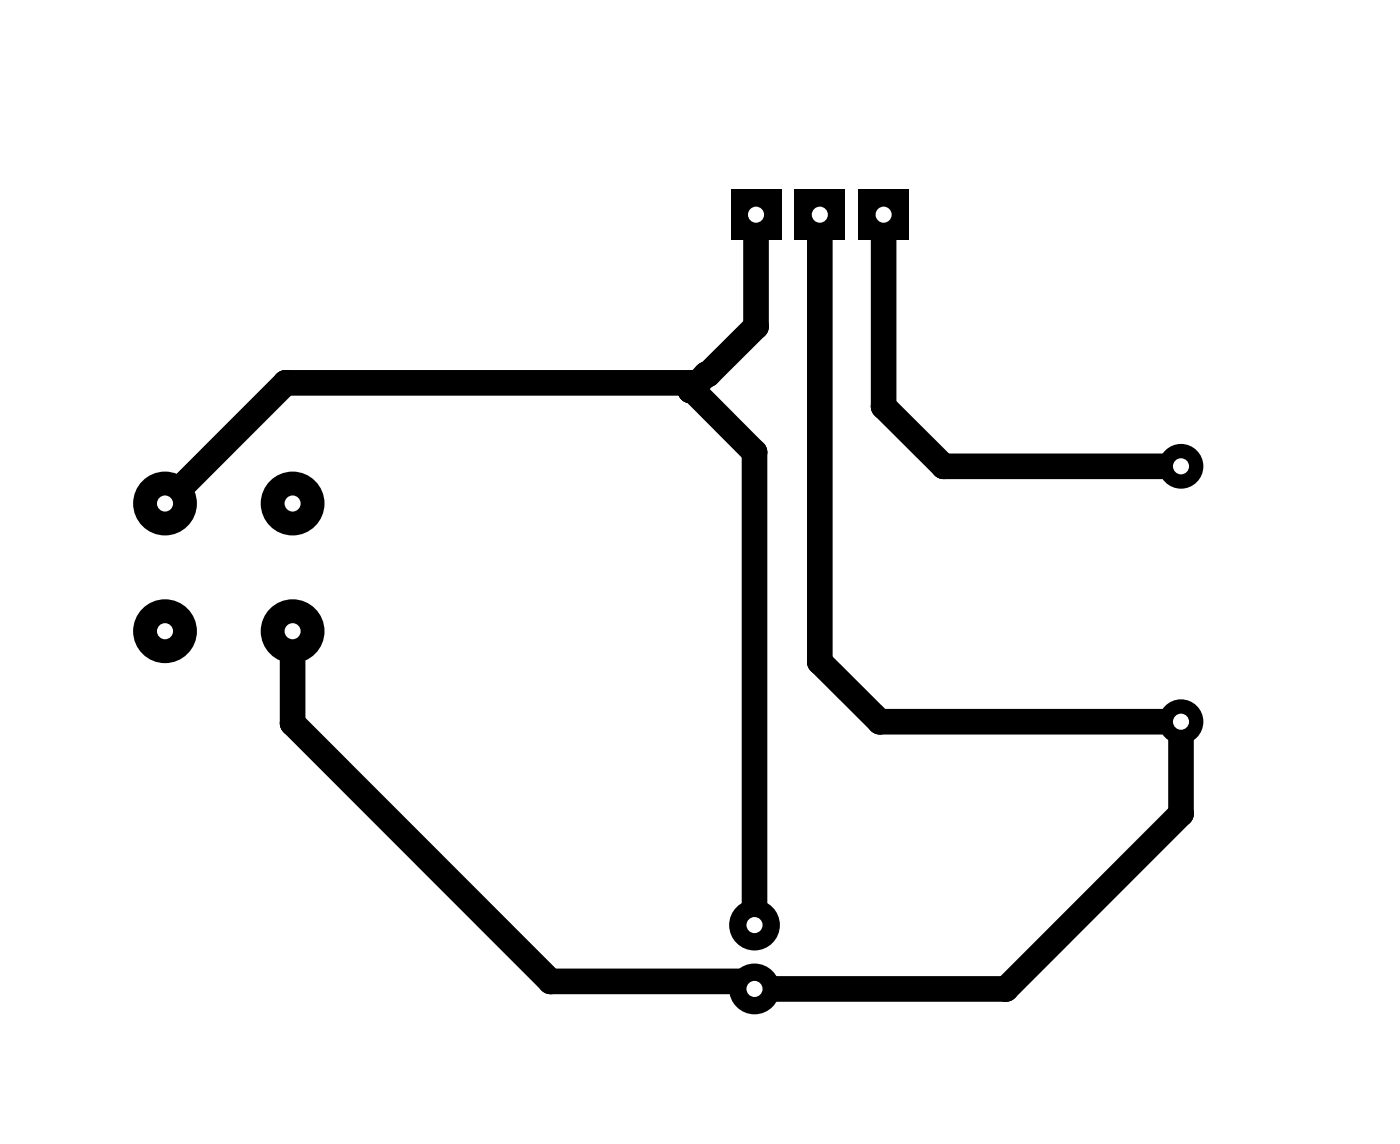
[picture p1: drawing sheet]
<svg xmlns="http://www.w3.org/2000/svg" width="56mm" height="46mm" viewBox="0 0 56 46" stroke-linecap="round" stroke-linejoin="round" font-family="sans-serif">
<g fill="#000">
<circle cx="11.4" cy="15.2" r=".51"/>
<circle cx="27.5" cy="15.5" r=".51"/>
<circle cx="27.5" cy="15.2" r=".51"/>
<circle cx="27.6" cy="15.5" r=".51"/>
<circle cx="28.1" cy="14.9" r=".51"/>
<circle cx="28.2" cy="14.9" r=".51"/>
<circle cx="30" cy="18" r=".51"/>
<circle cx="30.1" cy="13" r=".51"/>
<circle cx="35.2" cy="16.2" r=".51"/>
<circle cx="37.6" cy="18.5" r=".51"/>
<circle cx="6.6" cy="20" r="1.27"/>
<circle cx="11.6" cy="28.8" r=".51"/>
<circle cx="21.9" cy="39" r=".51"/>
<circle cx="30" cy="39" r=".51"/>
<circle cx="32.6" cy="26.3" r=".51"/>
<circle cx="35" cy="28.7" r=".51"/>
<circle cx="40" cy="39.3" r=".51"/>
<circle cx="47" cy="32.4" r=".51"/>
</g>
<path d="M27.5 15.5v-.3h-16.1l-4.8 4.8M27.5 15.5h.1l2.4 2.5v18.8M30.1 8.5v4.5l-2.6 2.5M32.6 8.5v17.8l2.4 2.4h12v3.7l-7 6.9h-10v-.3h-8.1l-10.3-10.2v-3.7M35.2 8.5v7.7l2.4 2.3h9.4" fill="none" stroke="#000" stroke-width="1"/>
<circle cx="6.6" cy="20" r=".32" fill="#fff"/>
<circle cx="11.6" cy="25.1" r="1.27" fill="#000"/>
<circle cx="11.6" cy="25.1" r=".32" fill="#fff"/>
<circle cx="6.6" cy="25.1" r="1.27" fill="#000"/>
<circle cx="6.6" cy="25.1" r=".32" fill="#fff"/>
<circle cx="11.6" cy="20" r="1.27" fill="#000"/>
<circle cx="11.6" cy="20" r=".32" fill="#fff"/>
<circle cx="30" cy="36.8" r="1.01" fill="#000"/>
<circle cx="30" cy="36.8" r=".32" fill="#fff"/>
<circle cx="30" cy="39.3" r="1.01" fill="#000"/>
<circle cx="30" cy="39.3" r=".32" fill="#fff"/>
<path d="M29.1 7.5h2v2h-2z" fill="#000"/>
<circle cx="30.1" cy="8.5" r=".32" fill="#fff"/>
<path d="M31.6 7.5h2v2h-2z" fill="#000"/>
<circle cx="32.6" cy="8.5" r=".32" fill="#fff"/>
<path d="M34.2 7.5h2v2h-2z" fill="#000"/>
<circle cx="35.2" cy="8.5" r=".32" fill="#fff"/>
<circle cx="47" cy="28.7" r=".89" fill="#000"/>
<circle cx="47" cy="28.7" r=".32" fill="#fff"/>
<circle cx="47" cy="18.6" r=".89" fill="#000"/>
<circle cx="47" cy="18.5" r=".32" fill="#fff"/>
</svg>
